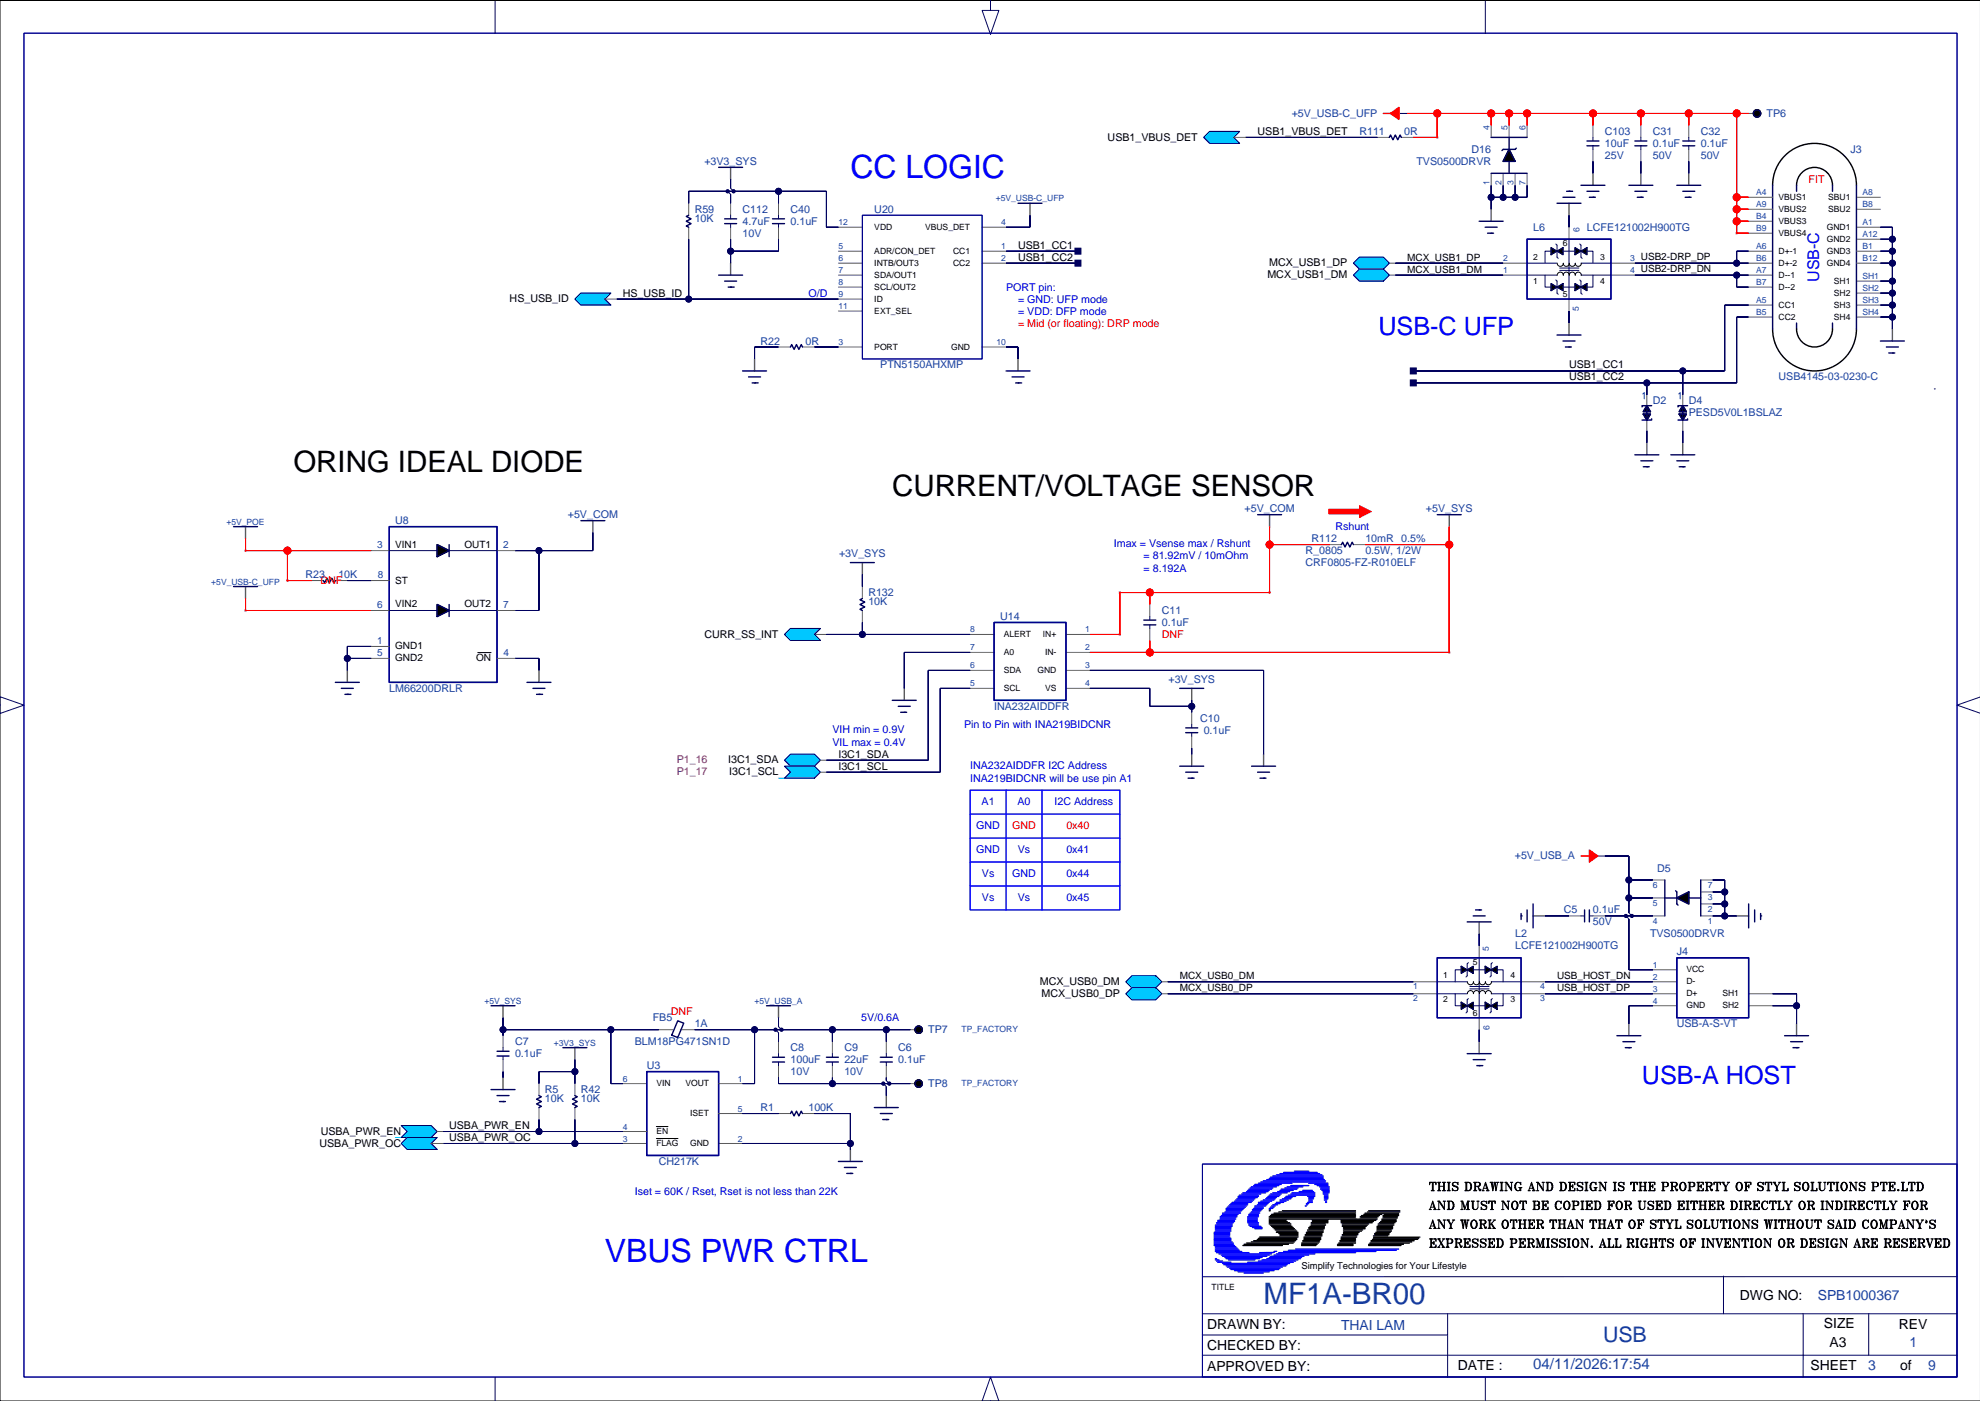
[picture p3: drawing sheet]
<svg xmlns="http://www.w3.org/2000/svg" width="420mm" height="297mm" viewBox="0 0 420 297" stroke-linecap="round" stroke-linejoin="round" font-family="sans-serif">
<defs><g id="words">
<g font-size="6.8" fill="#00f">
<text x="180.3" y="37.7">CC LOGIC</text>
<text x="128.2" y="267.5">VBUS PWR CTRL</text>
</g>
<g font-size="6.3">
<text x="62.2" y="100.1">ORING IDEAL DIODE</text>
<text x="189.2" y="105.1">CURRENT/VOLTAGE SENSOR</text>
</g>
<text font-size="6.3" fill="#1741a1" x="267.9" y="276.6">MF1A-BR00</text>
<g font-size="5.4" fill="#00f">
<text x="292.3" y="71.1">USB-C UFP</text>
<text x="348.1" y="229.8">USB-A HOST</text>
</g>
<text font-size="4.5" fill="#1741a1" x="339.9" y="284.6">USB</text>
<text font-size="3.4" fill="#00f" x="385.7" y="59.8" transform="rotate(-90 385.7 59.8)">USB-C</text>
<text font-size="3.2" fill="#1741a1" x="325.1" y="290.3">04/11/2026:17:54</text>
<g font-size="3">
<text x="368.9" y="275.7">DWG NO:</text>
<text x="255.9" y="281.7">DRAWN BY:</text>
<text x="386.7" y="281.6">SIZE</text>
<text x="402.6" y="281.8">REV</text>
<text x="255.9" y="286.2">CHECKED BY:</text>
<text x="387.9" y="285.5">A3</text>
<text x="255.9" y="290.7">APPROVED BY:</text>
<text x="309.1" y="290.4">DATE :</text>
<text x="383.9" y="290.5">SHEET</text>
<text x="402.9" y="290.5">of</text>
</g>
<g font-size="3" fill="#1741a1">
<text x="385.4" y="275.6">SPB1000367</text>
<text x="284.3" y="282">THAI LAM</text>
<text x="404.8" y="285.5">1</text>
<text x="396.1" y="290.4">3</text>
<text x="408.8" y="290.4">9</text>
</g>
<g font-size="2.5">
<text x="302.9" y="252">THIS DRAWING AND DESIGN IS THE PROPERTY OF STYL SOLUTIONS PTE.LTD</text>
<text x="302.9" y="256">AND MUST NOT BE COPIED FOR USED EITHER DIRECTLY OR INDIRECTLY FOR</text>
<text x="302.9" y="260">ANY WORK OTHER THAN THAT OF STYL SOLUTIONS WITHOUT SAID COMPANY'S</text>
<text x="302.9" y="264">EXPRESSED PERMISSION. ALL RIGHTS OF INVENTION OR DESIGN ARE RESERVED</text>
</g>
<g font-size="2.3">
<text x="234.8" y="29.8">USB1_VBUS_DET</text>
<text x="266.6" y="28.6">USB1_VBUS_DET</text>
<text x="215.9" y="52.7">USB1_CC1</text>
<text x="215.9" y="55.3">USB1_CC2</text>
<text x="268.7" y="59">MCX_USB1_DM</text>
<text x="269.1" y="56.5">MCX_USB1_DP</text>
<text x="108.1" y="64.1">HS_USB_ID</text>
<text x="132" y="62.9">HS_USB_ID</text>
<text x="332.7" y="78.1">USB1_CC1</text>
<text x="332.7" y="80.7">USB1_CC2</text>
<text x="149.4" y="135.3">CURR_SS_INT</text>
<text x="154.4" y="161.9">I3C1_SDA</text>
<text x="177.8" y="160.7">I3C1_SDA</text>
<text x="154.6" y="164.4">I3C1_SCL</text>
<text x="177.8" y="163.2">I3C1_SCL</text>
<text x="220.5" y="208.8">MCX_USB0_DM</text>
<text x="220.9" y="211.4">MCX_USB0_DP</text>
<text x="95.2" y="239.4">USBA_PWR_EN</text>
<text x="67.7" y="243.1">USBA_PWR_OC</text>
<text x="68" y="240.6">USBA_PWR_EN</text>
<text x="95.2" y="241.9">USBA_PWR_OC</text>
</g>
<g font-size="2.3" fill="#1741a1">
<text x="273.9" y="24.7">+5V_USB-C_UFP</text>
<text x="288.2" y="28.6">R111</text>
<text x="297.7" y="28.6">0R</text>
<text x="340.3" y="28.6">C103</text>
<text x="350.4" y="28.6">C31</text>
<text x="360.6" y="28.6">C32</text>
<text x="374.6" y="24.8">TP6</text>
<text x="149.3" y="35">+3V3_SYS</text>
<text x="300.3" y="35">TVS0500DRVR</text>
<text x="312" y="32.4">D16</text>
<text x="340.3" y="31.1">10uF</text>
<text x="340.3" y="33.7">25V</text>
<text x="350.4" y="33.7">50V</text>
<text x="350.4" y="31.1">0.1uF</text>
<text x="360.6" y="33.7">50V</text>
<text x="360.6" y="31.1">0.1uF</text>
<text x="392.3" y="32.4">J3</text>
<text x="147.3" y="45.1">R59</text>
<text x="147.3" y="47">10K</text>
<text x="157.4" y="47.7">4.7uF</text>
<text x="157.4" y="45.1">C112</text>
<text x="167.6" y="45.1">C40</text>
<text x="167.6" y="47.7">0.1uF</text>
<text x="185.4" y="45.1">U20</text>
<text x="157.4" y="50.2">10V</text>
<text x="325" y="48.9">L6</text>
<text x="336.5" y="48.9">LCFE121002H900TG</text>
<text x="161.3" y="73">R22</text>
<text x="170.8" y="73">0R</text>
<text x="186.6" y="78.1">PTN5150AHXMP</text>
<text x="377.1" y="80.7">USB4145-03-0230-C</text>
<text x="350.4" y="85.7">D2</text>
<text x="358.1" y="85.7">D4</text>
<text x="358.1" y="88.3">PESD5V0L1BSLAZ</text>
<text x="83.8" y="111.1">U8</text>
<text x="120.4" y="109.9">+5V_COM</text>
<text x="263.9" y="108.6">+5V_COM</text>
<text x="302.3" y="108.6">+5V_SYS</text>
<text x="177.9" y="118.1">+3V_SYS</text>
<text x="276.8" y="117.5">R_0805</text>
<text x="278.1" y="114.9">R112</text>
<text x="289.5" y="114.9">10mR 0.5%</text>
<text x="289.5" y="117.5">0.5W, 1/2W</text>
<text x="64.8" y="122.6">R23</text>
<text x="71.7" y="122.6">10K</text>
<text x="276.8" y="120">CRF0805-FZ-R010ELF</text>
<text x="184.1" y="128.3">10K</text>
<text x="184.1" y="126.4">R132</text>
<text x="212" y="131.5">U14</text>
<text x="246.3" y="130.2">C11</text>
<text x="246.3" y="132.7">0.1uF</text>
<text x="82.5" y="146.7">LM66200DRLR</text>
<text x="247.7" y="144.8">+3V_SYS</text>
<text x="210.8" y="150.5">INA232AIDDFR</text>
<text x="254.5" y="153">C10</text>
<text x="255.2" y="155.6">0.1uF</text>
<text x="321.2" y="182.2">+5V_USB_A</text>
<text x="351.4" y="184.8">D5</text>
<text x="331.6" y="193.7">C5</text>
<text x="337.7" y="193.7">0.1uF</text>
<text x="337.7" y="196.2">50V</text>
<text x="321.2" y="198.8">L2</text>
<text x="321.2" y="201.3">LCFE121002H900TG</text>
<text x="349.8" y="198.8">TVS0500DRVR</text>
<text x="355.5" y="202.6">J4</text>
<text x="109.2" y="221.6">C7</text>
<text x="134.6" y="221.6">BLM18PG471SN1D</text>
<text x="138.4" y="216.5">FB5</text>
<text x="147.3" y="217.8">1A</text>
<text x="196.8" y="219.1">TP7</text>
<text x="355.5" y="217.8">USB-A-S-VT</text>
<text x="109.2" y="224.1">0.1uF</text>
<text x="137.1" y="226.7">U3</text>
<text x="167.6" y="222.9">C8</text>
<text x="167.6" y="225.4">100uF</text>
<text x="167.6" y="228">10V</text>
<text x="179" y="222.9">C9</text>
<text x="179" y="225.4">22uF</text>
<text x="179" y="228">10V</text>
<text x="190.5" y="222.9">C6</text>
<text x="190.5" y="225.4">0.1uF</text>
<text x="115.5" y="231.8">R5</text>
<text x="115.5" y="233.7">10K</text>
<text x="123.2" y="231.8">R42</text>
<text x="123.2" y="233.7">10K</text>
<text x="196.8" y="230.5">TP8</text>
<text x="161.3" y="235.6">R1</text>
<text x="171.4" y="235.6">100K</text>
<text x="139.7" y="247">CH217K</text>
</g>
<g font-size="2.3" fill="#f00">
<text x="383.5" y="38.8">FIT</text>
<text x="215.9" y="69.2">= Mid (or floating): DRP mode</text>
<text x="67.9" y="123.8">DNF</text>
<text x="246.3" y="135.3">DNF</text>
<text x="214.6" y="175.8">GND</text>
<text x="226.1" y="175.8">0x40</text>
<text x="142.2" y="215.3">DNF</text>
</g>
<g font-size="2.3" fill="#00f">
<text x="171.4" y="62.9">O/D</text>
<text x="213.3" y="61.6">PORT pin:</text>
<text x="215.9" y="64.2">= GND: UFP mode</text>
<text x="215.9" y="66.7">= VDD: DFP mode</text>
<text x="283.1" y="112.4">Rshunt</text>
<text x="236.2" y="115.9">Imax = Vsense max / Rshunt</text>
<text x="242.5" y="118.6">= 81.92mV / 10mOhm</text>
<text x="242.5" y="121.3">= 8.192A</text>
<text x="176.5" y="155.4">VIH min = 0.9V</text>
<text x="204.4" y="154.3">Pin to Pin with INA219BIDCNR</text>
<text x="176.5" y="158.1">VIL max = 0.4V</text>
<text x="205.7" y="163.1">INA232AIDDFR I2C Address</text>
<text x="205.7" y="165.7">INA219BIDCNR will be use pin A1</text>
<text x="208.1" y="170.7">A1</text>
<text x="215.7" y="170.7">A0</text>
<text x="223.6" y="170.7">I2C Address</text>
<text x="207" y="175.8">GND</text>
<text x="207" y="180.9">GND</text>
<text x="208.2" y="186">Vs</text>
<text x="214.6" y="186">GND</text>
<text x="215.8" y="180.9">Vs</text>
<text x="226.1" y="180.9">0x41</text>
<text x="226.1" y="186">0x44</text>
<text x="208.2" y="191.1">Vs</text>
<text x="215.8" y="191.1">Vs</text>
<text x="226.1" y="191.1">0x45</text>
<text x="182.6" y="216.5">5V/0.6A</text>
<text x="134.6" y="253.3">Iset = 60K / Rset, Rset is not less than 22K</text>
</g>
<g font-size="2.3" fill="#800080">
<text x="143.5" y="161.9">P1_16</text>
<text x="143.5" y="164.4">P1_17</text>
</g>
<g font-size="2.1">
<text x="298.4" y="57.8">MCX_USB1_DM</text>
<text x="298.4" y="55.3">MCX_USB1_DP</text>
<text x="347.9" y="55.2">USB2-DRP_DP</text>
<text x="347.9" y="57.7">USB2-DRP_DN</text>
<text x="83.8" y="116.1">VIN1</text>
<text x="98.5" y="116.1">OUT1</text>
<text x="83.8" y="123.7">ST</text>
<text x="83.8" y="128.8">VIN2</text>
<text x="98.5" y="128.8">OUT2</text>
<text x="83.8" y="137.7">GND1</text>
<text x="83.8" y="140.2">GND2</text>
<text x="101" y="140.2">ON</text>
<text x="250.1" y="207.5">MCX_USB0_DM</text>
<text x="330.1" y="207.5">USB_HOST_DN</text>
<text x="250.1" y="210.1">MCX_USB0_DP</text>
<text x="330.1" y="210.1">USB_HOST_DP</text>
</g>
<g font-size="2.1" fill="#1741a1">
<text x="80" y="116.3">3</text>
<text x="106.7" y="116.3">2</text>
<text x="80.1" y="122.6">8</text>
<text x="80" y="129">6</text>
<text x="106.7" y="129">7</text>
<text x="80" y="136.6">1</text>
<text x="80" y="139.1">5</text>
<text x="106.8" y="139.1">4</text>
</g>
<text font-size="2" x="275.9" y="269.1">Simplify Technologies for Your Lifestyle</text>
<g font-size="1.8" fill="#1741a1">
<text x="315.8" y="27.6" transform="rotate(-90 315.8 27.6)">4</text>
<text x="319.7" y="27.6" transform="rotate(-90 319.7 27.6)">5</text>
<text x="323.5" y="27.6" transform="rotate(-90 323.5 27.6)">6</text>
<text x="315.8" y="39.3" transform="rotate(-90 315.8 39.3)">1</text>
<text x="318.4" y="39.3" transform="rotate(-90 318.4 39.3)">2</text>
<text x="320.9" y="39.3" transform="rotate(-90 320.9 39.3)">3</text>
<text x="323.5" y="39.3" transform="rotate(-90 323.5 39.3)">7</text>
<text x="372.4" y="41.4">A4</text>
<text x="394.9" y="41.4">A8</text>
<text x="177.8" y="47.8">12</text>
<text x="211.1" y="42.7">+5V_USB-C_UFP</text>
<text x="212.3" y="47.8">4</text>
<text x="372.4" y="44">A9</text>
<text x="372.4" y="46.5">B4</text>
<text x="394.9" y="44">B8</text>
<text x="394.9" y="47.8">A1</text>
<text x="177.8" y="52.8">5</text>
<text x="212.3" y="52.8">1</text>
<text x="334.9" y="49.2" transform="rotate(-90 334.9 49.2)">6</text>
<text x="372.4" y="49">B9</text>
<text x="372.4" y="52.8">A6</text>
<text x="394.9" y="52.8">B1</text>
<text x="394.9" y="50.3">A12</text>
<text x="177.8" y="57.9">7</text>
<text x="177.8" y="55.4">6</text>
<text x="212.3" y="55.4">2</text>
<text x="318.7" y="57.9">1</text>
<text x="318.7" y="55.4">2</text>
<text x="345.6" y="55.4">3</text>
<text x="345.6" y="57.9">4</text>
<text x="372.4" y="55.4">B6</text>
<text x="372.4" y="57.9">A7</text>
<text x="394.9" y="55.4">B12</text>
<text x="394.9" y="59.2">SH1</text>
<text x="177.8" y="63">9</text>
<text x="177.8" y="65.5">11</text>
<text x="177.8" y="60.5">8</text>
<text x="334.7" y="66" transform="rotate(-90 334.7 66)">5</text>
<text x="372.4" y="60.5">B7</text>
<text x="372.4" y="64.3">A5</text>
<text x="394.9" y="64.3">SH3</text>
<text x="394.9" y="61.7">SH2</text>
<text x="372.4" y="66.8">B5</text>
<text x="394.9" y="66.8">SH4</text>
<text x="177.8" y="73.2">3</text>
<text x="211.3" y="73.2">10</text>
<text x="347.9" y="84.2">1</text>
<text x="355.6" y="84.2">1</text>
<text x="48" y="111.2">+5V_POE</text>
<text x="44.8" y="123.9">+5V_USB-C_UFP</text>
<text x="205.7" y="134.1">8</text>
<text x="205.7" y="137.9">7</text>
<text x="230.1" y="137.9">2</text>
<text x="230.1" y="134.1">1</text>
<text x="205.7" y="141.7">6</text>
<text x="230.1" y="141.7">3</text>
<text x="205.7" y="145.5">5</text>
<text x="230.1" y="145.5">4</text>
<text x="350.4" y="188.2">6</text>
<text x="362.1" y="188.2">7</text>
<text x="362.1" y="190.7">3</text>
<text x="350.4" y="192">5</text>
<text x="350.4" y="195.8">4</text>
<text x="362.1" y="193.3">2</text>
<text x="362.1" y="195.8">1</text>
<text x="315.7" y="201.5" transform="rotate(-90 315.7 201.5)">5</text>
<text x="299.7" y="209.8">1</text>
<text x="326.6" y="209.8">4</text>
<text x="350.4" y="207.7">2</text>
<text x="350.4" y="205.2">1</text>
<text x="102.7" y="212.8">+5V_SYS</text>
<text x="160" y="212.8">+5V_USB_A</text>
<text x="299.7" y="212.3">2</text>
<text x="326.6" y="212.3">3</text>
<text x="350.4" y="212.8">4</text>
<text x="350.4" y="210.3">3</text>
<text x="117.4" y="221.7">+3V3_SYS</text>
<text x="203.9" y="218.9">TP_FACTORY</text>
<text x="315.8" y="218.3" transform="rotate(-90 315.8 218.3)">6</text>
<text x="132" y="229.3">6</text>
<text x="156.4" y="229.3">1</text>
<text x="203.9" y="230.3">TP_FACTORY</text>
<text x="132" y="239.5">4</text>
<text x="156.4" y="235.7">5</text>
<text x="132" y="242">3</text>
<text x="156.4" y="242">2</text>
</g>
<g font-size="1.8">
<text x="377.1" y="47.4">VBUS3</text>
<text x="377.1" y="44.9">VBUS2</text>
<text x="377.1" y="42.4">VBUS1</text>
<text x="387.6" y="42.4">SBU1</text>
<text x="387.6" y="44.9">SBU2</text>
<text x="185.4" y="48.7">VDD</text>
<text x="185.4" y="53.8">ADR/CON_DET</text>
<text x="196.1" y="48.7">VBUS_DET</text>
<text x="202.1" y="53.8">CC1</text>
<text x="331.3" y="52.2">6</text>
<text x="377.1" y="53.8">D+-1</text>
<text x="377.1" y="50">VBUS4</text>
<text x="387.3" y="48.7">GND1</text>
<text x="387.3" y="51.3">GND2</text>
<text x="387.3" y="53.8">GND3</text>
<text x="185.4" y="56.3">INTB/OUT3</text>
<text x="185.4" y="58.9">SDA/OUT1</text>
<text x="202.1" y="56.3">CC2</text>
<text x="325" y="55.1">2</text>
<text x="339.3" y="55.1">3</text>
<text x="377.1" y="58.9">D--1</text>
<text x="377.1" y="56.3">D+-2</text>
<text x="387.3" y="56.3">GND4</text>
<text x="185.4" y="61.4">SCL/OUT2</text>
<text x="185.4" y="64">ID</text>
<text x="325" y="60.1">1</text>
<text x="331.3" y="63">5</text>
<text x="339.3" y="60.1">4</text>
<text x="377.1" y="65.2">CC1</text>
<text x="377.1" y="61.4">D--2</text>
<text x="388.8" y="60.1">SH1</text>
<text x="388.8" y="62.7">SH2</text>
<text x="388.8" y="65.2">SH3</text>
<text x="185.4" y="66.5">EXT_SEL</text>
<text x="377.1" y="67.8">CC2</text>
<text x="388.8" y="67.8">SH4</text>
<text x="185.4" y="74.1">PORT</text>
<text x="201.7" y="74.1">GND</text>
<text x="212.8" y="135.1">ALERT</text>
<text x="221.1" y="135.1">IN+</text>
<text x="212.8" y="138.9">A0</text>
<text x="212.8" y="142.7">SDA</text>
<text x="220" y="142.7">GND</text>
<text x="221.6" y="138.9">IN-</text>
<text x="212.8" y="146.5">SCL</text>
<text x="221.6" y="146.5">VS</text>
<text x="306" y="207.4">1</text>
<text x="312.3" y="204.6">5</text>
<text x="320.2" y="207.4">4</text>
<text x="357.6" y="206.2">VCC</text>
<text x="357.6" y="208.7">D-</text>
<text x="306" y="212.5">2</text>
<text x="312.3" y="215.3">6</text>
<text x="320.2" y="212.5">3</text>
<text x="357.6" y="211.2">D+</text>
<text x="357.6" y="213.8">GND</text>
<text x="365.2" y="211.2">SH1</text>
<text x="365.2" y="213.8">SH2</text>
<text x="139.2" y="230.3">VIN</text>
<text x="145.3" y="230.3">VOUT</text>
<text x="146.3" y="236.6">ISET</text>
<text x="139.2" y="243">FLAG</text>
<text x="139.2" y="240.4">EN</text>
<text x="146.3" y="243">GND</text>
<text x="256.9" y="273.5">TITLE</text>
</g>
</g></defs>
<g fill="none" stroke="#000" stroke-width=".21">
<path d="M419.9 .1h-419.9v296.9h419.9M330.2 55.8a.66 .66 0 0 0 .6 .7 .66 .66 0 0 0 .7-.7M330.2 58.4a.66 .66 0 0 1 .6-.7 .66 .66 0 0 1 .7 .7M331.4 55.8a.66 .66 0 0 0 .7 .7 .66 .66 0 0 0 .6-.7M331.4 58.4a.66 .66 0 0 1 .7-.7 .66 .66 0 0 1 .6 .7M332.7 55.8a.66 .66 0 0 0 .7 .7 .66 .66 0 0 0 .6-.7M332.7 58.4a.66 .66 0 0 1 .7-.7 .66 .66 0 0 1 .6 .7M334 55.8a.66 .66 0 0 0 .6 .7 .66 .66 0 0 0 .7-.7M334 58.4a.66 .66 0 0 1 .6-.7 .66 .66 0 0 1 .7 .7M101.3 138.4h2.8M311.1 210.7a.66 .66 0 0 1 .7-.7 .66 .66 0 0 1 .6 .7M311.1 208.1a.66 .66 0 0 0 .7 .7 .66 .66 0 0 0 .6-.7"/>
<path d="M312.4 210.7a.66 .66 0 0 1 .6-.7 .66 .66 0 0 1 .7 .7M312.4 208.1a.66 .66 0 0 0 .6 .7 .66 .66 0 0 0 .7-.7M313.7 210.7a.66 .66 0 0 1 .6-.7 .66 .66 0 0 1 .7 .7M313.7 208.1a.66 .66 0 0 0 .6 .7 .66 .66 0 0 0 .7-.7M314.9 210.7a.66 .66 0 0 1 .7-.7 .66 .66 0 0 1 .6 .7M314.9 208.1a.66 .66 0 0 0 .7 .7 .66 .66 0 0 0 .6-.7M139.2 238.8h2.4M139.2 241.4h4.5M290.9 262.8h9.7M291.1 262.6h9.7M291.2 262.3h9.9M291.2 262.5h9.7"/>
<path d="M291.2 262.3h9.7"/>
</g>
<g fill="none" stroke="#606060" stroke-width=".3">
<path d="M154.9 35.5v2.5M337.7 36.7v2.6M347.9 36.7v2.6M358.1 36.7v2.6M154.9 55.8v2.5M218.4 43.1v2.5M316.2 44.4v2.5M332.7 43.1v2.5M160 76.1v2.5M215.9 76.1v2.5M332.7 68.5v2.5M401.2 69.8v2.5"/>
<path d="M349.2 93.9v2.5M356.8 93.9v2.5M52.1 111.7v2.5M125.7 110.4v2.5M182.8 119.3v2.5M269.2 109.1v2.6M307.3 109.1v2.6M52.1 124.4v2.5M73.6 142.1v2.6M114.3 142.1v2.6M191.7 145.9v2.6M252.7 145.9v2.6"/>
<path d="M252.7 159.9v2.5M267.9 159.9v2.5M313.6 195.5v2.5M325 194.2h2.6M368.2 194.2h2.6M106.7 213.2v2.6M165.1 213.2v2.6M345.4 217v2.6M380.9 217v2.6M106.7 228.5v2.5M121.9 222.1v2.6M187.9 232.3v2.5"/>
<path d="M313.6 220.9v2.5M180.3 243.7v2.6"/>
</g>
<g fill="none" stroke="#00005e" stroke-width=".3">
<path d="M152.4 35.5h5M294.6 29.1l.2-.5 .5 1 .5-1 .6 1 .5-1 .2 .5M316.2 36.7h7.6M316.2 29.1h7.6M320 31.7l1.2 2.5h-2.5zM320 29.1v2.6M320 34.2v2.5M321.5 31.4l-.3 .3h-2.5l-.3 .2M335.2 39.3h5.1M336.5 29.9h2.5M336.5 30.9h2.5M345.4 39.3h5"/>
<path d="M346.6 29.9h2.6M346.6 30.9h2.6M355.5 39.3h5.1M356.8 29.9h2.5M356.8 30.9h2.5M375.8 39.3v30.5M380.9 39.3v1.3M388.5 39.3v1.3M393.6 39.3v30.5M146 45.6l-.5 .3 1 .5-1 .5 1 .5-1 .5 .5 .3M152.4 58.3h5M153.6 59.6h2.6"/>
<path d="M153.6 46.4h2.6M153.6 47.4h2.6M163.8 46.4h2.5M163.8 47.4h2.5M215.9 43.1h5M313.6 46.9h5.1M314.9 48.2h2.5M315.4 49.4h1.3M316.2 49.4h.1M330.1 43.1h5.1M331.4 41.8h2.5M332.2 40.6h1.2"/>
<path d="M332.7 40.6h.1M336.5 40.6h2.5M337 41.8h1.3M337.7 41.8h.1M346.6 40.6h2.6M347.1 41.8h1.3M347.9 41.8h.1M356.8 40.6h2.5M357.3 41.8h1.3M358.1 41.8h.1M154.4 60.9h1.3M154.9 60.9h.1"/>
<path d="M157.4 78.6h5.1M158.7 79.9h2.6M167.6 73.6l.3-.5 .5 1 .5-1 .5 1 .5-1 .2 .5M213.3 78.6h5.1M214.6 79.9h2.5M330.1 71h5.1M331.4 72.3h2.5M331.9 73.6h1.3M332.7 73.6h.1M380.9 68.5v1.3M388.5 68.5v1.3M398.7 72.3h5.1"/>
<path d="M400 73.6h2.5M400.5 74.8h1.2M401.2 74.8h.1M159.5 81.2h1.2M160 81.2h.1M215.3 81.2h1.3M215.9 81.2h.1M346.6 96.4h5.1M347.9 97.7h2.5M348.4 87.8h1.5l-.7 1.3zM348.4 99h1.3M349.2 86l.7 1.3h-1.5z"/>
<path d="M349.2 99h.1M349.2 86v3.1M350.2 86h-2v.3M350.2 88.8v.3h-2M354.2 96.4h5.1M355.5 97.7h2.6M356 87.8h1.6l-.8 1.3zM356 99h1.3M356.8 86l.8 1.3h-1.6zM356.8 99h.1M356.8 86v3.1M357.8 86h-2v.3"/>
<path d="M357.8 88.8v.3h-2M49.5 111.7h5.1M92.7 115.5l2.5 1.2-2.5 1.3zM95.2 115.5v2.5M123.2 110.4h5M180.3 119.3h5.1M266.6 109.1h5.1M284.4 115.5l.3-.5 .5 1 .5-1 .5 1 .5-1 .3 .5M304.7 109.1h5.1M49.5 124.4h5.1M68.6 123.1l.2 .5 .5-1 .5 1 .5-1 .5 1 .3-.5M92.7 128.2l2.5 1.2-2.5 1.3z"/>
<path d="M95.2 128.2v2.5M182.8 126.9l-.5 .3 1 .5-1 .5 1 .5-1 .5 .5 .2M242.5 131.5h2.6M242.5 132.5h2.6M71.1 144.7h5.1M72.4 145.9h2.5M73.1 147.2h1.3M73.6 147.2h.1M111.7 144.7h5.1M113 145.9h2.5M113.8 147.2h1.2M114.3 147.2h.1"/>
<path d="M189.2 148.5h5.1M190.5 149.8h2.5M191 151h1.2M191.7 151h.1M250.1 145.9h5.1M251.4 154.3h2.5M251.4 155.3h2.5M250.1 162.4h5.1M251.4 163.7h2.5M251.9 165h1.3M252.7 165h.1M265.4 162.4h5"/>
<path d="M266.6 163.7h2.6M267.1 165h1.3M267.9 165h.1M311.1 195.5h5.1M312.3 194.2h2.6M312.9 192.9h1.2M313.6 192.9h.1M322.5 194.2h.1M322.5 193.7v1.3M323.8 192.9v2.6M325 191.7v5M336 192.9v2.6"/>
<path d="M337 192.9v2.6M353 190.4h2.5M353 186.6v7.6M355.3 188.9l.2 .2v2.6l.3 .2M355.5 190.4l2.6-1.3v2.6zM358.1 190.4h2.5M360.6 186.6v7.6M370.8 191.7v5M372 192.9v2.6M373.3 194.2h.1M373.3 193.7v1.3M104.1 213.2h5.1"/>
<path d="M143.7 216.4l1.3 .5-1.3 3.1-1.3-.5zM162.5 213.2h5.1M342.8 219.6h5.1M378.4 219.6h5.1M104.1 231h5.1M105.4 232.3h2.5M105.4 222.9h2.5M105.4 223.9h2.5M105.9 233.6h1.3M106.7 233.6h.1M114.3 232.3l.5 .2-1 .5 1 .6-1 .5 1 .5-.5 .2M119.4 222.1h5"/>
<path d="M121.9 232.3l.5 .2-1 .5 1 .6-1 .5 1 .5-.5 .2M163.8 224.2h2.5M163.8 225.2h2.5M167.6 236.1l.3-.5 .5 1 .5-1 .5 1 .5-1 .2 .5M175.2 224.2h2.6M175.2 225.2h2.6M185.4 234.8h5.1M186.6 236.1h2.6M186.6 224.2h2.6M186.6 225.2h2.6M187.2 237.4h1.2M187.9 237.4h.1"/>
<path d="M311.1 223.4h5.1M312.3 224.7h2.6M313.1 225.9h1.3M313.6 225.9h.1M344.1 220.9h2.5M344.6 222.1h1.3M345.4 222.1h.1M379.6 220.9h2.6M380.2 222.1h1.2M380.9 222.1h.1M177.8 246.3h5M179 247.5h2.6"/>
<path d="M179.5 248.8h1.3M180.3 248.8h.1"/>
<circle cx="372.5" cy="24.1" r=".76"/>
<circle cx="194.8" cy="218.3" r=".76"/>
<circle cx="194.8" cy="229.7" r=".76"/>
</g>
<g fill="none" stroke="#606060" stroke-width=".21">
<path d="M261.6 29.1h2.5M292 29.1h2.6M297.1 29.1h2.6M298.4 24.1h.1M316.2 26.6v2.5M316.2 36.7v2.6M318.7 36.7v2.6M320 26.6v2.5M321.2 36.7v2.6M323.8 26.6v2.5M323.8 36.7v2.6M337.7 26.6v2.5"/>
<path d="M337.7 31.7v2.5M347.9 26.6v2.5M347.9 31.7v2.5M358.1 26.6v2.5M358.1 31.7v2.5M370.8 24.1h1.2M146 43.1v2.5M146 48.2v2.5M154.9 43.1v2.5M154.9 48.2v2.5M165.1 43.1v2.5M165.1 48.2v2.5"/>
<path d="M177.8 48.2h5M177.8 53.3h5M177.8 55.8h5M177.8 58.3h5M208.2 48.2h5.1M208.2 53.3h5.1M208.2 55.8h5.1M294.6 55.8h1.2M294.6 58.3h1.2M318.7 55.8h5.1M318.7 58.3h5.1M332.7 48.2v2.5"/>
<path d="M341.6 55.8h5M341.6 58.3h5M370.8 53.3h5M370.8 55.8h5M370.8 58.3h5M370.8 46.9h5M370.8 41.8h5M370.8 49.4h5M370.8 44.4h5M393.6 48.2h5.1M393.6 53.3h5.1M393.6 55.8h5.1"/>
<path d="M393.6 41.8h5.1M393.6 59.6h5.1M393.6 50.7h5.1M393.6 44.4h5.1M128.2 63.4h2.6M165.1 73.6h2.5M170.1 73.6h2.6M177.8 60.9h5M177.8 63.4h5M177.8 66h5M177.8 73.6h5M208.2 73.6h5.1"/>
<path d="M332.7 63.4v2.6M370.8 60.9h5M370.8 64.7h5M370.8 67.2h5M393.6 64.7h5.1M393.6 62.1h5.1M393.6 67.2h5.1M349.2 83.7v2.3M349.2 89.1v2.2M356.8 83.7v2.3M356.8 89.1v2.2M78.7 116.7h3.8"/>
<path d="M105.4 116.7h3.8M281.9 115.5h2.5M287 115.5h2.5M66 123.1h2.6M71.1 123.1h2.5M78.7 123.1h3.8M78.7 129.4h3.8M78.7 139.6h3.8M78.7 137.1h3.8M105.4 129.4h3.8M105.4 139.6h3.8M172.7 134.5h2.5"/>
<path d="M182.8 124.4v2.5M182.8 129.4v2.6M205.7 134.5h5.1M205.7 138.3h5.1M226 134.5h5.1M226 138.3h5.1M243.8 128.2v2.5M243.8 133.2v2.6M205.7 142.1h5.1M205.7 145.9h5.1M226 142.1h5.1M226 145.9h5.1"/>
<path d="M252.7 151v2.6M252.7 156.1v2.5M174 161.2h1.2M174 163.7h1.2M332.7 194.2h2.5M337.7 194.2h2.6M340.3 181.5h.1M350.4 194.2h2.6M350.4 190.4h2.6M350.4 186.6h2.6M360.6 194.2h2.5M360.6 186.6h2.5"/>
<path d="M360.6 191.7h2.5M360.6 189.1h2.5M106.7 219.6v2.5M139.7 218.3h3M144.2 218.3h3.1M193 218.3h1.3M246.3 208.2h1.3M246.3 210.7h1.3M299.7 208.2h5M299.7 210.7h5M313.6 200.5v2.6M313.6 215.8v2.5"/>
<path d="M322.5 208.2h5.1M322.5 210.7h5.1M350.4 205.6h5.1M350.4 208.2h5.1M350.4 210.7h5.1M350.4 213.2h5.1M370.8 210.7h5M370.8 213.2h5M92.7 239.9h1.3M106.7 224.7v2.5M114.3 229.7v2.6M114.3 234.8v2.6"/>
<path d="M121.9 229.7v2.6M121.9 234.8v2.6M132.1 229.7h5M132.1 239.9h5M152.4 236.1h5M152.4 229.7h5M165.1 220.9v2.5M165.1 225.9v2.6M165.1 236.1h2.5M170.1 236.1h2.6M176.5 220.9v2.5M176.5 225.9v2.6"/>
<path d="M187.9 220.9v2.5M187.9 225.9v2.6M193 229.7h1.3M91.4 242.4h2.6M132.1 242.4h5M152.4 242.4h5"/>
</g>
<g fill="none" stroke="#00005e" stroke-width=".21">
<path d="M210 0v2.2h1.8l-1.8 5.1-1.8-5.1h1.8M105 .2v6.9M314.9 .2v6.9M154.9 38v1.9l.6 .7M255.2 29.1l1.3-1.2h6.3l-1.2 1.2 1.2 1.3h-6.3zM264.1 29.1h27.9M296.6 24.1h1.8M316.2 39.3v5.1M318.7 39.3v2.5M321.2 39.3v2.5M323.8 39.3v2.5h-7.6M337.7 29.1v.8"/>
<path d="M337.7 30.9v.8M337.7 34.2v2.5M347.9 29.1v.8M347.9 30.9v.8M347.9 34.2v2.5M358.1 29.1v.8M358.1 30.9v.8M358.1 34.2v2.5M146 43.1v-2.5h29.2v7.6h2.6M146 50.7v12.7M154.3 40.6l.6 .6v1.9M154.9 45.6v.8"/>
<path d="M154.9 47.4v.8M154.9 50.7v5.1M165.1 40.6v2.5M165.1 45.6v.8M165.1 47.4v.8M165.1 50.7v2.6h-10.2M213.3 53.3h15.2M213.3 55.8h15.2M218.4 45.6v2.6h-5.1M287 55.8l1.2-1.3h5.1l1.3 1.3-1.3 1.3h-5.1zM288.2 57.1h5.1l1.3 1.2-1.3 1.3h-5.1l-1.2-1.3zM295.8 55.8h22.9"/>
<path d="M295.8 58.3h22.9M323.8 55.8h6.3M323.8 58.3h6.3M327.6 58.3v2.6h1.3M328.9 52.5l1.2 .8-1.2 .7zM328.9 53.3h-1.3v2.5M329.9 51.7l.2 .3v2.5l.3 .3M329.9 59.3l.2 .3v2.5l.3 .3M330.1 53.3l1.3-.8v1.5zM330.7 56.8h4.1M330.7 57.3h4.1M331.4 53.3h2.5"/>
<path d="M332.7 50.7v12.7M332.7 45.6v2.6M333.9 52.5l1.3 .8-1.3 .7zM334.9 59.3l.3 .3v2.5l.3 .3M334.9 51.7l.3 .3v2.5l.3 .3M335.2 53.3l1.3-.8v1.5zM335.2 55.8h6.4M335.2 58.3h6.4M336.5 53.3h1.2v2.5M337.7 58.3v2.6h-1.2M346.6 55.8h24.2M346.6 58.3h24.2"/>
<path d="M368.2 58.3v2.6h2.6M370.8 53.3h-2.6v2.5M398.7 48.2h2.5v21.6M398.7 53.3h2.5M398.7 55.8h2.5M398.7 50.7h2.5M398.7 59.6h2.5M121.9 63.4l1.3-1.3h6.3l-1.3 1.3 1.3 1.3h-6.3zM130.8 63.4h47M165.1 73.6h-5.1v2.5M172.7 73.6h5.1M213.3 73.6h2.6v2.5"/>
<path d="M328.9 60.1l1.2 .8-1.2 .7zM330.1 60.9l1.3-.8v1.5zM331.4 60.9h2.5M332.7 66v2.5M333.9 60.1l1.3 .8-1.3 .7zM335.2 60.9l1.3-.8v1.5zM356.8 78.6v5.1M370.8 67.2h-2.6v14h-68.5M370.8 64.7h-5.1v13.9h-66M398.7 67.2h2.5M398.7 64.7h2.5M398.7 62.1h2.5"/>
<path d="M349.2 81.2v2.5M349.2 91.3v2.6M356.8 91.3v2.6M410.1 82.5h.1M82.5 116.7h10.2M95.2 116.7h10.2M114.3 116.7v12.7h-5.1M125.7 112.9v3.8h-16.5M73.6 123.1h5.1M73.6 139.6h5.1M78.7 137.1h-5.1v5M82.5 129.4h10.2"/>
<path d="M95.2 129.4h10.2M109.2 139.6h5.1v2.5M166.3 134.5l1.3-1.3h6.4l-1.3 1.3 1.3 1.3h-6.4zM175.2 134.5h30.5M182.8 121.8v2.6M182.8 132v2.5M205.7 138.3h-14v7.6M243.8 130.7v.8M243.8 132.5v.7M-.1 149.5l.1-1.8 5.1 1.8-5.1 1.8v-1.8M205.7 142.1h-8.9v19.1h-21.6M205.7 145.9h-6.4v17.8h-24.1"/>
<path d="M231.1 145.9h12.7v3.9h8.9M231.1 142.1h36.8v17.8M252.7 148.5v2.5M252.7 153.6v.7M252.7 155.3v.8M252.7 158.6v1.3M419.9 147.8l-5 1.7 5 1.7M166.3 161.2l1.3-1.3h5.1l1.3 1.3-1.3 1.2h-5.1zM166.3 162.4h6.4l1.3 1.3-1.3 1.3h-6.4l1.3-1.3zM313.6 198v2.5M327.6 194.2h5.1M335.2 194.2h.8"/>
<path d="M337 194.2h.7M338.5 181.5h6.9v12.1l.6 .6M340.3 194.2h10.1M344.7 194.2l.7 .6v10.8h5M345.4 186.6h5M345.4 190.4h5M363.1 186.6h2.6v7.6M363.1 191.7h2.6M363.1 194.2h5.1M363.1 189.1h2.6M106.7 215.8v3.8M106.7 218.3h33"/>
<path d="M129.5 218.3v11.4h2.6M147.3 218.3h45.7M160 218.3v11.4h-2.6M164.4 218.3l.7 .7v1.9M165.1 215.8v1.9l.6 .6M176.5 218.3v2.6M187.9 218.3v2.6M238.7 210.7l1.3-1.3h5.1l1.2 1.3-1.2 1.3h-5.1zM240 206.9h5.1l1.2 1.3-1.2 1.2h-5.1l-1.3-1.2zM247.6 210.7h52.1M247.6 208.2h52.1M304.7 210.7h6.4"/>
<path d="M304.7 208.2h6.4M308.5 210.7v2.5h1.3M309.8 212.5l1.3 .7-1.3 .8zM309.8 204.9l1.3 .7-1.3 .8zM309.8 205.6h-1.3v2.6M311.1 213.2l1.2-.7v1.5zM311.1 205.6l1.2-.7v1.5zM311.3 204.1l-.2 .3v2.5l-.3 .2M311.3 211.7l-.2 .3v2.5l-.3 .3M311.6 209.7h4.1M311.6 209.2h4.1M312.3 205.6h2.6"/>
<path d="M312.3 213.2h2.6M313.6 203.1v12.7M313.6 218.3v2.6M314.9 212.5l1.3 .7-1.3 .8zM314.9 204.9l1.3 .7-1.3 .8zM316.2 213.2l1.2-.7v1.5zM316.2 205.6l1.2-.7v1.5zM316.2 210.7h6.3M316.2 208.2h6.3M316.4 204.1l-.2 .3v2.5l-.3 .2M316.4 211.7l-.2 .3v2.5l-.3 .3M317.4 205.6h1.3v2.6"/>
<path d="M318.7 210.7v2.5h-1.3M327.6 210.7h22.8M327.6 208.2h22.8M350.4 213.2h-5v3.8M375.8 213.2h5.1M375.8 210.7h5.1v6.3M85.1 238.6h6.3l1.3 1.3-1.3 1.3h-6.3l1.2-1.3zM94 239.9h38.1M106.7 222.1v.8M106.7 223.9v.8M106.7 227.2v1.3M114.3 237.4v2.5"/>
<path d="M121.9 227.2h-7.6v2.5M121.9 224.7v5M121.9 237.4v5M157.4 236.1h7.7M165.1 223.4v.8M165.1 225.2v.7M165.1 228.5v1.2h27.9M172.7 236.1h7.6v7.6M176.5 223.4v.8M176.5 225.2v.7M176.5 228.5v1.2M187.3 229.7l.6 .7v1.9"/>
<path d="M187.9 223.4v.8M187.9 225.2v.7M187.9 228.5v.6l.7 .6M85.1 242.4l1.2-1.2h6.4l-1.3 1.2 1.3 1.3h-6.4zM94 242.4h38.1M157.4 242.4h22.9M254.9 278.5h160M306.9 278.5v13.5M365.4 270.5v8M382.3 278.5v13.5M396.2 278.5v8.8M414.9 270.7h-159.9"/>
<path d="M105 292v5.1M210 297h1.8l-1.8-5-1.8 5 1.8 .1M254.9 287.3h160M254.9 283h52M314.9 292v5.1"/>
<circle cx="154.3" cy="40.6" r=".32"/>
<circle cx="154.9" cy="53.3" r=".63"/>
<circle cx="155.5" cy="40.6" r=".32"/>
<circle cx="165.1" cy="40.6" r=".63"/>
<circle cx="316.2" cy="41.8" r=".63"/>
<circle cx="318.7" cy="41.8" r=".63"/>
<circle cx="321.2" cy="41.8" r=".63"/>
<circle cx="368.2" cy="55.8" r=".63"/>
<circle cx="368.2" cy="58.3" r=".63"/>
<circle cx="401.2" cy="55.8" r=".63"/>
<circle cx="401.2" cy="59.6" r=".63"/>
<circle cx="401.2" cy="53.3" r=".63"/>
<circle cx="401.2" cy="50.7" r=".63"/>
<circle cx="146" cy="63.4" r=".63"/>
<circle cx="356.8" cy="78.6" r=".63"/>
<circle cx="401.2" cy="64.7" r=".63"/>
<circle cx="401.2" cy="62.1" r=".63"/>
<circle cx="401.2" cy="67.2" r=".63"/>
<circle cx="349.2" cy="81.2" r=".63"/>
<circle cx="114.3" cy="116.7" r=".63"/>
<circle cx="73.6" cy="139.6" r=".63"/>
<circle cx="182.8" cy="134.5" r=".63"/>
<circle cx="252.7" cy="149.8" r=".63"/>
<circle cx="344.7" cy="194.2" r=".32"/>
<circle cx="345.4" cy="186.6" r=".63"/>
<circle cx="345.4" cy="190.4" r=".63"/>
<circle cx="346" cy="194.2" r=".32"/>
<circle cx="365.7" cy="189.1" r=".63"/>
<circle cx="365.7" cy="194.2" r=".63"/>
<circle cx="365.7" cy="191.7" r=".63"/>
<circle cx="106.7" cy="218.3" r=".63"/>
<circle cx="129.5" cy="218.3" r=".63"/>
<circle cx="160" cy="218.3" r=".63"/>
<circle cx="164.4" cy="218.3" r=".32"/>
<circle cx="165.7" cy="218.3" r=".32"/>
<circle cx="176.5" cy="218.3" r=".63"/>
<circle cx="187.9" cy="218.3" r=".63"/>
<circle cx="380.9" cy="213.2" r=".63"/>
<circle cx="114.3" cy="239.9" r=".63"/>
<circle cx="121.9" cy="227.2" r=".63"/>
<circle cx="176.5" cy="229.7" r=".63"/>
<circle cx="187.3" cy="229.7" r=".32"/>
<circle cx="188.6" cy="229.7" r=".32"/>
<circle cx="121.9" cy="242.4" r=".63"/>
<circle cx="180.3" cy="242.4" r=".63"/>
</g>
<path d="M5.1 7h409.8v285h-409.8zM182.8 45.6h25.4v30.5h-25.4zM254.9 246.8h160v45.2h-160z" fill="none" stroke="#00008b" stroke-width=".21"/>
<g fill="#00005e" stroke="#00005e" stroke-width=".21">
<path d="M213.3 48.2h5.1z" fill-rule="evenodd"/>
<path d="M218.4 45.6v2.6z" fill-rule="evenodd"/>
<path d="M154.9 53.3v2.5z" fill-rule="evenodd"/>
<path d="M165.1 50.7v2.6z" fill-rule="evenodd"/>
<path d="M154.9 50.7v2.6z" fill-rule="evenodd"/>
<path d="M154.9 53.3h10.2z" fill-rule="evenodd"/>
<path d="M215.9 73.6v2.5z" fill-rule="evenodd"/>
<path d="M213.3 73.6h2.6z" fill-rule="evenodd"/>
<path d="M213.3 55.8h15.2z" fill-rule="evenodd"/>
<path d="M227.9 55.2h1.3v1.2h-1.3z" fill-rule="evenodd"/>
<path d="M213.3 53.3h15.2z" fill-rule="evenodd"/>
<path d="M227.9 52.6h1.3v1.3h-1.3z" fill-rule="evenodd"/>
<path d="M368.2 53.3h2.6z" fill-rule="evenodd"/>
<path d="M368.2 55.8h2.6z" fill-rule="evenodd"/>
<path d="M346.6 55.8h21.6z" fill-rule="evenodd"/>
<path d="M368.2 53.3v2.5z" fill-rule="evenodd"/>
<path d="M368.2 58.3h2.6z" fill-rule="evenodd"/>
<path d="M368.2 58.3v2.6z" fill-rule="evenodd"/>
<path d="M368.2 60.9h2.6z" fill-rule="evenodd"/>
<path d="M346.6 58.3h21.6z" fill-rule="evenodd"/>
<path d="M332.7 45.6v2.6z" fill-rule="evenodd"/>
<path d="M332.7 66v2.5z" fill-rule="evenodd"/>
<path d="M295.8 58.3h22.9z" fill-rule="evenodd"/>
<path d="M295.8 55.8h22.9z" fill-rule="evenodd"/>
<path d="M347.9 34.2v2.5z" fill-rule="evenodd"/>
<path d="M358.1 34.2v2.5z" fill-rule="evenodd"/>
<path d="M337.7 34.2v2.5z" fill-rule="evenodd"/>
<path d="M321.2 41.8h2.6z" fill-rule="evenodd"/>
<path d="M318.7 41.8h2.5z" fill-rule="evenodd"/>
<path d="M316.2 41.8h2.5z" fill-rule="evenodd"/>
<path d="M316.2 41.8v2.6z" fill-rule="evenodd"/>
<path d="M321.2 39.3v2.5z" fill-rule="evenodd"/>
<path d="M323.8 39.3v2.5z" fill-rule="evenodd"/>
<path d="M316.2 39.3v2.5z" fill-rule="evenodd"/>
<path d="M318.7 39.3v2.5z" fill-rule="evenodd"/>
<path d="M349.2 91.3v2.6z" fill-rule="evenodd"/>
<path d="M349.2 81.2v2.5z" fill-rule="evenodd"/>
<path d="M368.2 67.2h2.6z" fill-rule="evenodd"/>
<path d="M349.2 81.2h19z" fill-rule="evenodd"/>
<path d="M368.2 67.2v14z" fill-rule="evenodd"/>
<path d="M299.7 81.2h49.5z" fill-rule="evenodd"/>
<path d="M299 80.6h1.3v1.2h-1.3z" fill-rule="evenodd"/>
<path d="M356.8 78.6v5.1z" fill-rule="evenodd"/>
<path d="M299.7 78.6h57.1z" fill-rule="evenodd"/>
<path d="M365.7 64.7h5.1z" fill-rule="evenodd"/>
<path d="M365.7 64.7v13.9z" fill-rule="evenodd"/>
<path d="M356.8 78.6h8.9z" fill-rule="evenodd"/>
<path d="M299 78h1.3v1.3h-1.3z" fill-rule="evenodd"/>
<path d="M356.8 91.3v2.6z" fill-rule="evenodd"/>
<path d="M146 40.6v2.5z" fill-rule="evenodd"/>
<path d="M146 40.6h8.9z" fill-rule="evenodd"/>
<path d="M154.9 38v1.9z" fill-rule="evenodd"/>
<path d="M165.1 40.6v2.5z" fill-rule="evenodd"/>
<path d="M154.9 41.2v1.9z" fill-rule="evenodd"/>
<path d="M175.2 48.2h2.6z" fill-rule="evenodd"/>
<path d="M175.2 40.6v7.6z" fill-rule="evenodd"/>
<path d="M154.9 40.6h10.2z" fill-rule="evenodd"/>
<path d="M165.1 40.6h10.1z" fill-rule="evenodd"/>
<path d="M146 50.7v12.7z" fill-rule="evenodd"/>
<path d="M130.8 63.4h15.2z" fill-rule="evenodd"/>
<path d="M146 63.4h31.8z" fill-rule="evenodd"/>
<path d="M327.6 210.7h22.8z" fill-rule="evenodd"/>
<path d="M327.6 208.2h22.8z" fill-rule="evenodd"/>
<path d="M313.6 218.3v2.6z" fill-rule="evenodd"/>
<path d="M313.6 198v2.5z" fill-rule="evenodd"/>
<path d="M247.6 208.2h52.1z" fill-rule="evenodd"/>
<path d="M247.6 210.7h52.1z" fill-rule="evenodd"/>
<path d="M398.7 48.2h2.5z" fill-rule="evenodd"/>
<path d="M401.2 48.2v2.5z" fill-rule="evenodd"/>
<path d="M398.7 50.7h2.5z" fill-rule="evenodd"/>
<path d="M401.2 50.7v2.6z" fill-rule="evenodd"/>
<path d="M398.7 53.3h2.5z" fill-rule="evenodd"/>
<path d="M398.7 59.6h2.5z" fill-rule="evenodd"/>
<path d="M398.7 64.7h2.5z" fill-rule="evenodd"/>
<path d="M401.2 64.7v2.5z" fill-rule="evenodd"/>
<path d="M401.2 62.1v2.6z" fill-rule="evenodd"/>
<path d="M401.2 59.6v2.5z" fill-rule="evenodd"/>
<path d="M398.7 55.8h2.5z" fill-rule="evenodd"/>
<path d="M401.2 53.3v2.5z" fill-rule="evenodd"/>
<path d="M401.2 55.8v3.8z" fill-rule="evenodd"/>
<path d="M398.7 62.1h2.5z" fill-rule="evenodd"/>
<path d="M401.2 67.2v2.6z" fill-rule="evenodd"/>
<path d="M398.7 67.2h2.5z" fill-rule="evenodd"/>
<path d="M345.4 213.2h5z" fill-rule="evenodd"/>
<path d="M345.4 213.2v3.8z" fill-rule="evenodd"/>
<path d="M380.9 210.7v2.5z" fill-rule="evenodd"/>
<path d="M380.9 213.2v3.8z" fill-rule="evenodd"/>
<path d="M375.8 213.2h5.1z" fill-rule="evenodd"/>
<path d="M375.8 210.7h5.1z" fill-rule="evenodd"/>
<path d="M106.7 227.2v1.3z" fill-rule="evenodd"/>
<path d="M180.3 242.4v1.3z" fill-rule="evenodd"/>
<path d="M172.7 236.1h7.6z" fill-rule="evenodd"/>
<path d="M180.3 236.1v6.3z" fill-rule="evenodd"/>
<path d="M157.4 242.4h22.9z" fill-rule="evenodd"/>
<path d="M157.4 236.1h7.7z" fill-rule="evenodd"/>
<path d="M106.7 218.3v1.3z" fill-rule="evenodd"/>
<path d="M106.7 215.8v2.5z" fill-rule="evenodd"/>
<path d="M129.5 229.7h2.6z" fill-rule="evenodd"/>
<path d="M129.5 218.3v11.4z" fill-rule="evenodd"/>
<path d="M129.5 218.3h10.2z" fill-rule="evenodd"/>
<path d="M106.7 218.3h22.8z" fill-rule="evenodd"/>
<path d="M176.5 218.3v2.6z" fill-rule="evenodd"/>
<path d="M165.1 215.8v1.9z" fill-rule="evenodd"/>
<path d="M187.9 218.3v2.6z" fill-rule="evenodd"/>
<path d="M157.4 229.7h2.6z" fill-rule="evenodd"/>
<path d="M176.5 218.3h11.4z" fill-rule="evenodd"/>
<path d="M187.9 218.3h5.1z" fill-rule="evenodd"/>
<path d="M147.3 218.3h12.7z" fill-rule="evenodd"/>
<path d="M160 218.3h5.1z" fill-rule="evenodd"/>
<path d="M165.1 219v1.9z" fill-rule="evenodd"/>
<path d="M160 218.3v11.4z" fill-rule="evenodd"/>
<path d="M165.1 218.3h11.4z" fill-rule="evenodd"/>
<path d="M176.5 228.5v1.2z" fill-rule="evenodd"/>
<path d="M165.1 228.5v1.2z" fill-rule="evenodd"/>
<path d="M187.9 228.5v.6z" fill-rule="evenodd"/>
<path d="M165.1 229.7h11.4z" fill-rule="evenodd"/>
<path d="M176.5 229.7h11.4z" fill-rule="evenodd"/>
<path d="M187.9 229.7h5.1z" fill-rule="evenodd"/>
<path d="M187.9 230.4v1.9z" fill-rule="evenodd"/>
<path d="M363.1 191.7h2.6z" fill-rule="evenodd"/>
<path d="M365.7 189.1v2.6z" fill-rule="evenodd"/>
<path d="M365.7 191.7v2.5z" fill-rule="evenodd"/>
<path d="M365.7 194.2h2.5z" fill-rule="evenodd"/>
<path d="M363.1 189.1h2.6z" fill-rule="evenodd"/>
<path d="M363.1 186.6h2.6z" fill-rule="evenodd"/>
<path d="M365.7 186.6v2.5z" fill-rule="evenodd"/>
<path d="M363.1 194.2h2.6z" fill-rule="evenodd"/>
<path d="M327.6 194.2h5.1z" fill-rule="evenodd"/>
<path d="M172.7 73.6h5.1z" fill-rule="evenodd"/>
<path d="M160 73.6h5.1z" fill-rule="evenodd"/>
<path d="M160 73.6v2.5z" fill-rule="evenodd"/>
<path d="M252.7 158.6v1.3z" fill-rule="evenodd"/>
<path d="M191.7 138.3h14z" fill-rule="evenodd"/>
<path d="M191.7 138.3v7.6z" fill-rule="evenodd"/>
<path d="M175.2 161.2h21.6z" fill-rule="evenodd"/>
<path d="M196.8 142.1v19.1z" fill-rule="evenodd"/>
<path d="M196.8 142.1h8.9z" fill-rule="evenodd"/>
<path d="M199.3 145.9v17.8z" fill-rule="evenodd"/>
<path d="M199.3 145.9h6.4z" fill-rule="evenodd"/>
<path d="M175.2 163.7h24.1z" fill-rule="evenodd"/>
<path d="M182.8 121.8v2.6z" fill-rule="evenodd"/>
<path d="M231.1 142.1h36.8z" fill-rule="evenodd"/>
<path d="M267.9 142.1v17.8z" fill-rule="evenodd"/>
<path d="M252.7 148.5v1.3z" fill-rule="evenodd"/>
<path d="M252.7 149.8v1.2z" fill-rule="evenodd"/>
<path d="M231.1 145.9h12.7z" fill-rule="evenodd"/>
<path d="M243.8 149.8h8.9z" fill-rule="evenodd"/>
<path d="M243.8 145.9v3.9z" fill-rule="evenodd"/>
<path d="M175.2 134.5h7.6z" fill-rule="evenodd"/>
<path d="M182.8 132v2.5z" fill-rule="evenodd"/>
<path d="M182.8 134.5h22.9z" fill-rule="evenodd"/>
<path d="M109.2 129.4h5.1z" fill-rule="evenodd"/>
<path d="M114.3 116.7v12.7z" fill-rule="evenodd"/>
<path d="M109.2 116.7h5.1z" fill-rule="evenodd"/>
<path d="M114.3 116.7h11.4z" fill-rule="evenodd"/>
<path d="M125.7 112.9v3.8z" fill-rule="evenodd"/>
<path d="M73.6 123.1h5.1z" fill-rule="evenodd"/>
<path d="M73.6 139.6v2.5z" fill-rule="evenodd"/>
<path d="M73.6 137.1v2.5z" fill-rule="evenodd"/>
<path d="M73.6 137.1h5.1z" fill-rule="evenodd"/>
<path d="M73.6 139.6h5.1z" fill-rule="evenodd"/>
<path d="M109.2 139.6h5.1z" fill-rule="evenodd"/>
<path d="M114.3 139.6v2.5z" fill-rule="evenodd"/>
<path d="M340.3 181.5h5.1z" fill-rule="evenodd"/>
<path d="M345.4 181.5v5.1z" fill-rule="evenodd"/>
<path d="M340.3 194.2h5.1z" fill-rule="evenodd"/>
<path d="M345.4 194.2h5z" fill-rule="evenodd"/>
<path d="M345.4 205.6h5z" fill-rule="evenodd"/>
<path d="M345.4 194.8v10.8z" fill-rule="evenodd"/>
<path d="M345.4 186.6h5z" fill-rule="evenodd"/>
<path d="M345.4 190.4v3.2z" fill-rule="evenodd"/>
<path d="M345.4 190.4h5z" fill-rule="evenodd"/>
<path d="M345.4 186.6v3.8z" fill-rule="evenodd"/>
<path d="M264.1 29.1h27.9z" fill-rule="evenodd"/>
<path d="M114.3 239.9h17.8z" fill-rule="evenodd"/>
<path d="M94 239.9h20.3z" fill-rule="evenodd"/>
<path d="M114.3 237.4v2.5z" fill-rule="evenodd"/>
<path d="M121.9 237.4v5z" fill-rule="evenodd"/>
<path d="M121.9 242.4h10.2z" fill-rule="evenodd"/>
<path d="M94 242.4h27.9z" fill-rule="evenodd"/>
<path d="M121.9 227.2v2.5z" fill-rule="evenodd"/>
<path d="M121.9 224.7v2.5z" fill-rule="evenodd"/>
<path d="M114.3 227.2v2.5z" fill-rule="evenodd"/>
<path d="M114.3 227.2h7.6z" fill-rule="evenodd"/>
<circle cx="154.9" cy="53.3" r=".63"/>
<circle cx="368.2" cy="55.8" r=".63"/>
<circle cx="368.2" cy="58.3" r=".63"/>
<circle cx="321.2" cy="41.8" r=".63"/>
<circle cx="316.2" cy="41.8" r=".63"/>
<circle cx="318.7" cy="41.8" r=".63"/>
<circle cx="349.2" cy="81.2" r=".63"/>
<circle cx="356.8" cy="78.6" r=".63"/>
<circle cx="154.3" cy="40.6" r=".32"/>
<circle cx="155.5" cy="40.6" r=".32"/>
<circle cx="165.1" cy="40.6" r=".63"/>
<circle cx="146" cy="63.4" r=".63"/>
<circle cx="401.2" cy="50.7" r=".63"/>
<circle cx="401.2" cy="64.7" r=".63"/>
<circle cx="401.2" cy="53.3" r=".63"/>
<circle cx="401.2" cy="59.6" r=".63"/>
<circle cx="401.2" cy="55.8" r=".63"/>
<circle cx="401.2" cy="62.1" r=".63"/>
<circle cx="401.2" cy="67.2" r=".63"/>
<circle cx="380.9" cy="213.2" r=".63"/>
<circle cx="180.3" cy="242.4" r=".63"/>
<circle cx="106.7" cy="218.3" r=".63"/>
<circle cx="129.5" cy="218.3" r=".63"/>
<circle cx="187.9" cy="218.3" r=".63"/>
<circle cx="160" cy="218.3" r=".63"/>
<circle cx="164.4" cy="218.3" r=".32"/>
<circle cx="165.7" cy="218.3" r=".32"/>
<circle cx="176.5" cy="218.3" r=".63"/>
<circle cx="176.5" cy="229.7" r=".63"/>
<circle cx="187.3" cy="229.7" r=".32"/>
<circle cx="188.6" cy="229.7" r=".32"/>
<circle cx="365.7" cy="191.7" r=".63"/>
<circle cx="365.7" cy="189.1" r=".63"/>
<circle cx="365.7" cy="194.2" r=".63"/>
<circle cx="252.7" cy="149.8" r=".63"/>
<circle cx="182.8" cy="134.5" r=".63"/>
<circle cx="114.3" cy="116.7" r=".63"/>
<circle cx="73.6" cy="139.6" r=".63"/>
<circle cx="344.7" cy="194.2" r=".32"/>
<circle cx="346" cy="194.2" r=".32"/>
<circle cx="345.4" cy="190.4" r=".63"/>
<circle cx="345.4" cy="186.6" r=".63"/>
<circle cx="114.3" cy="239.9" r=".63"/>
<circle cx="121.9" cy="242.4" r=".63"/>
<circle cx="121.9" cy="227.2" r=".63"/>
</g>
<g fill="#000" stroke="#000" stroke-width=".21">
<path d="M328.9 52.5l1.2 .8-1.2 .7z" fill-rule="evenodd"/>
<path d="M330.1 53.3l1.3-.8v1.5z" fill-rule="evenodd"/>
<path d="M333.9 52.5l1.3 .8-1.3 .7z" fill-rule="evenodd"/>
<path d="M335.2 53.3l1.3-.8v1.5z" fill-rule="evenodd"/>
<path d="M328.9 60.1l1.2 .8-1.2 .7z" fill-rule="evenodd"/>
<path d="M330.1 60.9l1.3-.8v1.5z" fill-rule="evenodd"/>
<path d="M333.9 60.1l1.3 .8-1.3 .7z" fill-rule="evenodd"/>
<path d="M335.2 60.9l1.3-.8v1.5z" fill-rule="evenodd"/>
<path d="M309.8 212.5l1.3 .7-1.3 .8z" fill-rule="evenodd"/>
<path d="M309.8 204.9l1.3 .7-1.3 .8z" fill-rule="evenodd"/>
<path d="M311.1 213.2l1.2-.7v1.5z" fill-rule="evenodd"/>
<path d="M311.1 205.6l1.2-.7v1.5z" fill-rule="evenodd"/>
<path d="M314.9 212.5l1.3 .7-1.3 .8z" fill-rule="evenodd"/>
<path d="M314.9 204.9l1.3 .7-1.3 .8z" fill-rule="evenodd"/>
<path d="M316.2 213.2l1.2-.7v1.5z" fill-rule="evenodd"/>
<path d="M316.2 205.6l1.2-.7v1.5z" fill-rule="evenodd"/>
</g>
<path d="M323.8 50.7h17.8v12.7h-17.8zM82.5 111.7h22.9v33h-22.9zM210.8 132h15.2v16.5h-15.2zM304.7 203.1h17.8v12.7h-17.8zM355.5 203.1h15.3v12.7h-15.3zM137.1 227.2h15.3v17.8h-15.3z" fill="none" stroke="#00008b" stroke-width=".3"/>
<g fill="#00c7ff" stroke="#00c7ff" stroke-width=".21">
<path d="M288.2 57.1h5.1l1.3 1.2-1.3 1.3h-5.1l-1.2-1.3z" fill-rule="evenodd"/>
<path d="M287 55.8l1.2-1.3h5.1l1.3 1.3-1.3 1.3h-5.1z" fill-rule="evenodd"/>
<path d="M121.9 63.4l1.3-1.3h6.3l-1.3 1.3 1.3 1.3h-6.3z" fill-rule="evenodd"/>
<path d="M240 206.9h5.1l1.2 1.3-1.2 1.2h-5.1l-1.3-1.2z" fill-rule="evenodd"/>
<path d="M238.7 210.7l1.3-1.3h5.1l1.2 1.3-1.2 1.3h-5.1z" fill-rule="evenodd"/>
<path d="M166.3 134.5l1.3-1.3h6.4l-1.3 1.3 1.3 1.3h-6.4z" fill-rule="evenodd"/>
<path d="M166.3 161.2l1.3-1.3h5.1l1.3 1.3-1.3 1.2h-5.1z" fill-rule="evenodd"/>
<path d="M166.3 162.4h6.4l1.3 1.3-1.3 1.3h-7.6h7.6h-6.4l1.3-1.3z" fill-rule="evenodd"/>
<path d="M85.1 238.6h6.3l1.3 1.3-1.3 1.3h-7.6h7.6h-6.3l1.2-1.3z" fill-rule="evenodd"/>
<path d="M255.2 29.1l1.3-1.2h6.3l-1.2 1.2 1.2 1.3h-6.3z" fill-rule="evenodd"/>
<path d="M85.1 242.4l1.2-1.2h6.4l-1.3 1.2 1.3 1.3h-6.4z" fill-rule="evenodd"/>
</g>
<g fill="#f00" stroke="#f00" stroke-width=".3">
<path d="M294.8 24.1l1.8-1.3v2.5z" fill-rule="evenodd"/>
<path d="M337 180.2l1.8 1.3-1.8 1.3z" fill-rule="evenodd"/>
</g>
<path d="M293.3 24.1h2.8M335.2 181.5h2.8" fill="none" stroke="#f00" stroke-width=".3"/>
<g fill="#000" stroke="#000" stroke-width=".3">
<path d="M320 31.7l1.2 2.5h-2.5z" fill-rule="evenodd"/>
<path d="M348.4 87.8h1.5l-.7 1.3z" fill-rule="evenodd"/>
<path d="M349.2 86l.7 1.3h-1.5z" fill-rule="evenodd"/>
<path d="M356 87.8h1.6l-.8 1.3z" fill-rule="evenodd"/>
<path d="M356.8 86l.8 1.3h-1.6z" fill-rule="evenodd"/>
<path d="M92.7 115.5l2.5 1.2-2.5 1.3z" fill-rule="evenodd"/>
<path d="M92.7 128.2l2.5 1.2-2.5 1.3z" fill-rule="evenodd"/>
<path d="M355.5 190.4l2.6-1.3v2.6z" fill-rule="evenodd"/>
<circle cx="372.5" cy="24.1" r=".76"/>
<circle cx="194.8" cy="218.3" r=".76"/>
<circle cx="194.8" cy="229.7" r=".76"/>
</g>
<g fill="none" stroke="#000" stroke-width=".3">
<path d="M375.8 39.3a8.9 8.9 0 0 1 8.9-8.9 8.9 8.9 0 0 1 8.9 8.9M380.9 39.3a3.8 3.8 0 0 1 3.8-3.8 3.8 3.8 0 0 1 3.8 3.8M375.8 69.8a8.9 8.9 0 0 0 8.9 8.8 8.9 8.9 0 0 0 8.9-8.8M380.9 69.8a3.8 3.8 0 0 0 3.8 3.8 3.8 3.8 0 0 0 3.8-3.8M269.1 258h18.3M269.1 258.2h18.3M269.1 258.5h22.9M269.1 258.7h3.6M269.1 259h3.8M269.1 259.2h4.3M269.1 259.5h4.6M269.4 257.7h18"/>
<path d="M269.4 259.8h4.3M269.6 257.5h17.8M270.1 257.2h17.3M271.1 257h16.3M271.9 256.7h15.5M278 259.2h3.6M278 259.5h3M278 259.8h3M278.3 258.7h3.3M278.3 259h3.3M284.3 258.7h7.4M284.3 259h6.9"/>
<path d="M284.3 259.2h6.6M284.6 259.5h5.6M284.6 259.8h5.3M288.4 258h3.8M288.4 258.2h3.6M288.7 257.7h3.8M289.2 257.5h3.8M289.4 257.2h7.1M289.9 257h6.9M290.2 256.7h6.6M292.2 259.5h3.3M292.2 259.8h3.3"/>
<path d="M292.5 259.2h3.3M292.7 259h3.3M293 258.5h3M293 258.7h3M293.2 257.7h3.3M293.2 258h3.1M293.2 258.2h3.1M293.5 257.5h3M263.5 264.1h8.4M263.8 263.8h9.4M264.3 263.6h9.9M265.3 263.3h9.1"/>
<path d="M265.8 263.1h8.9M266.6 262.8h8.4M266.8 262.5h8.2M267.1 262.3h8.1M269.6 260h4.3M269.9 260.3h4.3M270.1 260.5h4.3M270.4 260.8h4.3M270.6 261h4.4M270.6 261.3h4.6M271.1 261.5h4.1M271.4 261.8h3.8"/>
<path d="M271.4 262h3.8M276 263.6h3.5M276 263.8h3.3M276 264.1h3M276.2 263.1h3.6M276.2 263.3h3.6M276.5 262.3h3.5M276.5 262.5h3.5M276.5 262.8h3.5M276.7 261.8h3.6M276.7 262h3.6M277 261.3h3.5"/>
<path d="M277 261.5h3.3M277.2 260.8h3.3M277.2 261h3.3M277.5 260.3h3.3M277.5 260.5h3.3M277.7 260h3.1M283.6 263.8h3.3M283.6 264.1h3.3M283.8 263.6h3.6M284.1 263.1h3.3M284.1 263.3h3.3M284.3 262.3h3.3"/>
<path d="M284.3 262.5h3.1M284.3 262.8h3.1M284.6 260h5.1M284.6 261.8h3.3M284.6 262h3M284.9 260.3h4.5M284.9 260.5h4.5M284.9 260.8h4M284.9 261h3.8M284.9 261.3h3.3M284.9 261.5h3M290.2 263.8h7.4"/>
<path d="M290.2 264.1h6.8M290.4 263.6h8.4M290.7 263.1h9.1M290.7 263.3h8.6M291.2 262h3.1M291.5 261.5h3M291.5 261.8h3M291.7 261.3h3.1M292 260h3.3M292 260.3h3.3M292 260.5h3.3M292 260.8h3"/>
<path d="M292 261h3"/>
<circle cx="372.5" cy="24.1" r=".76"/>
<circle cx="194.8" cy="218.3" r=".76"/>
<circle cx="194.8" cy="229.7" r=".76"/>
</g>
<g fill="none" stroke="#00f" stroke-width=".3">
<path d="M205.7 167.5h31.7v25.4h-31.7zM205.7 172.6h31.7M205.7 177.7h31.7M213.3 167.5v25.4M220.9 167.5v25.4M205.7 182.8h31.7M205.7 187.8h31.7M257.7 259.8h3.5M257.9 259.2h3.6M257.9 259.5h3.3M258.2 258.7h3.5M258.2 259h3.5"/>
<path d="M258.7 258h3.6M258.7 258.2h3.3M258.7 258.5h3.3M259 257.7h3.3M259.2 257.2h3.8M259.2 257.5h3.3M259.7 257h3.3M260 256.2h3.8M260 256.5h3.5M260 256.7h3.3M260.2 255.9h3.8M260.5 255.7h3.8"/>
<path d="M260.7 255.4h3.8M261 255.2h3.5M261.2 254.9h4.1M261.7 254.7h3.9M262 254.4h3.8M262.3 254.2h3.8M262.5 253.7h4.3M262.5 253.9h4.1M262.8 253.4h4M263.3 253.1h4M263.5 252.9h4.8M264.3 252.6h4.6"/>
<path d="M264.5 252.4h4.6M264.5 258h2.3M264.5 258.2h2.1M264.5 258.5h2.1M264.5 258.7h2.1M264.5 259h2.1M264.5 259.2h2.3M264.8 252.1h4.8M264.8 257.5h2M264.8 257.7h2M264.8 259.5h2M264.8 259.8h2"/>
<path d="M265 251.9h4.9M265 257.2h2.1M265.3 251.6h5.3M265.3 257h1.8M265.6 256.5h2M265.6 256.7h1.7M265.8 251.4h5.3M265.8 256.2h2M266.1 251.1h5.5M266.1 255.7h2.2M266.1 255.9h1.7M266.6 255.4h2"/>
<path d="M266.8 250.9h7.1M266.8 254.9h2.3M266.8 255.2h2.1M267.3 250.6h13.7M267.3 254.7h2.3M267.8 250.4h13.2M267.8 254.4h2.3M268.3 254.2h2.1M268.6 250.1h12.2M268.6 253.9h2M268.9 253.7h2.2M269.1 249.8h11.4"/>
<path d="M269.1 253.4h2.3M269.1 256.2h.8M269.1 256.5h.3M269.4 249.6h11.1M269.4 253.1h2.2M269.4 255.9h.7M269.6 255.7h.8M269.9 249.3h10.6M269.9 252.9h3M269.9 255.4h1M270.4 255.2h1M270.6 249.1h9.7"/>
<path d="M270.6 254.9h1.6M270.9 252.6h2.5M271.4 248.8h8.4M271.4 252.4h2.8M271.4 254.4h1.8M271.4 254.7h1.3M271.6 252.1h3.4M271.9 254.2h1.8M272.2 248.6h7.1M272.4 251.9h2.8M272.4 253.9h1.5M272.7 253.7h2"/>
<path d="M272.9 251.6h3.3M273.2 253.4h5.6M273.7 251.4h3.8M273.7 253.1h5.1M273.9 252.9h4.9M274.4 248.3h3.1M275.5 252.6h3M276.2 252.4h2.1M276.7 255.7h.3M277 255.2h.5M277 255.4h.2M277.2 253.7h1.6"/>
<path d="M277.2 254.9h1.1M277.5 250.9h4.1M277.5 253.9h1M277.5 254.2h1M277.5 254.4h.8M277.5 254.7h.8M278.8 251.1h2.8M279.3 251.4h2.3M279.8 251.6h2M280 251.9h1.8M280 252.1h1.8M280.3 252.4h1.5"/>
<path d="M280.5 252.6h1.3M280.5 252.9h1.3M280.5 253.1h1.1M280.8 253.4h.8M280.8 253.7h.8M280.8 253.9h.8M280.8 254.2h.8M280.8 254.4h.5M281 254.7h.1M281 254.9h.1M257.4 261.3h3.3M257.4 261.5h3.3"/>
<path d="M257.4 261.8h3.3M257.4 262h3.3M257.4 262.3h3.3M257.4 262.5h3.6M257.4 262.8h3.6M257.4 263.1h3.6M257.4 263.3h3.8M257.4 263.6h4.1M257.4 263.8h4.1M257.4 264.1h4.3M257.7 260h3.5M257.7 260.3h3.3"/>
<path d="M257.7 260.5h3.3M257.7 260.8h3.3M257.7 261h3.3M257.7 264.3h4.3M257.7 264.6h4.6M257.7 264.8h4.8M257.7 265.1h5.1M257.7 265.3h5.6M257.7 266.9h.2M257.7 267.1h.7M257.9 265.6h6.9M257.9 267.4h1.3"/>
<path d="M258.2 267.6h2.8M258.4 265.8h11.2M259 266.1h10.1M259.2 266.4h9.4M259.2 267.9h14.2M259.5 268.1h13.4M259.7 266.6h7.9M260 266.9h7.1M260 268.4h12.7M260.2 268.6h11.7M260.5 267.1h5.6M260.7 268.9h10.7"/>
<path d="M261 269.1h10.1M261.7 269.4h8.4M262.5 269.7h6.6M263.8 269.9h4M264.5 267.6h9.7M265 260h2.3M265.6 260.3h2M266.1 260.5h1.5M266.8 267.4h7.9M267.6 267.1h7.6M268.6 266.9h7.1M269.1 266.6h6.9"/>
<path d="M269.4 266.4h7.1M270.1 266.1h7.4M270.2 265.5l-3.1 .1M270.6 265.8h8.2M270.7 265.3h-.6M271.1 265.6h16.3M272.2 265.3h19.5M273.2 265.1h22.8M274.7 264.8h21.8"/>
</g>
<path d="M269.1 256.7h.1" fill="none" stroke="#00001c" stroke-width=".3"/>
<g fill="#f00" stroke="#f00" stroke-width=".21">
<path d="M281.8 108h6.5v-.8l2.5 1.3-2.5 1.2v-.7h-6.5z" fill-rule="evenodd"/>
<path d="M307.3 111.7v3.8z" fill-rule="evenodd"/>
<path d="M243.8 135.8v2.5z" fill-rule="evenodd"/>
<path d="M231.1 138.3h12.7z" fill-rule="evenodd"/>
<path d="M243.8 138.3h63.5z" fill-rule="evenodd"/>
<path d="M307.3 115.5v22.8z" fill-rule="evenodd"/>
<path d="M289.5 115.5h17.8z" fill-rule="evenodd"/>
<path d="M307.2 138.2h.2v.2h-.2z" fill-rule="evenodd"/>
<path d="M237.4 125.6v8.9z" fill-rule="evenodd"/>
<path d="M237.4 125.6h6.4z" fill-rule="evenodd"/>
<path d="M243.8 125.6v2.6z" fill-rule="evenodd"/>
<path d="M231.1 134.5h6.3z" fill-rule="evenodd"/>
<path d="M243.8 125.6h25.4z" fill-rule="evenodd"/>
<path d="M269.2 115.5v10.1z" fill-rule="evenodd"/>
<path d="M269.2 115.5h12.7z" fill-rule="evenodd"/>
<path d="M269.2 111.7v3.8z" fill-rule="evenodd"/>
<path d="M237.3 125.5h.2v.2h-.2z" fill-rule="evenodd"/>
<path d="M237.3 134.4h.2v.2h-.2z" fill-rule="evenodd"/>
<path d="M269.1 125.5h.2v.2h-.2z" fill-rule="evenodd"/>
<path d="M60.9 116.7h17.8z" fill-rule="evenodd"/>
<path d="M52.1 114.2v2.5z" fill-rule="evenodd"/>
<path d="M60.9 116.7v6.4z" fill-rule="evenodd"/>
<path d="M60.9 123.1h5.1z" fill-rule="evenodd"/>
<path d="M52.1 116.7h8.8z" fill-rule="evenodd"/>
<path d="M60.8 123h.3v.2h-.3z" fill-rule="evenodd"/>
<path d="M51.9 116.6h.3v.3h-.3z" fill-rule="evenodd"/>
<path d="M52.1 126.9v2.5z" fill-rule="evenodd"/>
<path d="M52.1 129.4h26.6z" fill-rule="evenodd"/>
<path d="M51.9 129.3h.3v.2h-.3z" fill-rule="evenodd"/>
<path d="M299.7 29.1h5z" fill-rule="evenodd"/>
<path d="M304.7 24.1v5z" fill-rule="evenodd"/>
<path d="M298.4 24.1h6.3z" fill-rule="evenodd"/>
<path d="M368.2 41.8h2.6z" fill-rule="evenodd"/>
<path d="M368.2 41.8v2.6z" fill-rule="evenodd"/>
<path d="M368.2 44.4h2.6z" fill-rule="evenodd"/>
<path d="M368.2 44.4v2.5z" fill-rule="evenodd"/>
<path d="M320 24.1h3.8z" fill-rule="evenodd"/>
<path d="M320 24.1v2.5z" fill-rule="evenodd"/>
<path d="M316.2 24.1h3.8z" fill-rule="evenodd"/>
<path d="M337.7 24.1v2.5z" fill-rule="evenodd"/>
<path d="M337.7 24.1h10.2z" fill-rule="evenodd"/>
<path d="M368.2 24.1h2.6z" fill-rule="evenodd"/>
<path d="M368.2 49.4h2.6z" fill-rule="evenodd"/>
<path d="M368.2 46.9v2.5z" fill-rule="evenodd"/>
<path d="M358.1 24.1h10.1z" fill-rule="evenodd"/>
<path d="M347.9 24.1h10.2z" fill-rule="evenodd"/>
<path d="M347.9 24.1v2.5z" fill-rule="evenodd"/>
<path d="M316.2 24.1v2.5z" fill-rule="evenodd"/>
<path d="M368.2 46.9h2.6z" fill-rule="evenodd"/>
<path d="M358.1 24.1v2.5z" fill-rule="evenodd"/>
<path d="M304.7 24.1h11.5z" fill-rule="evenodd"/>
<path d="M368.2 24.1v17.7z" fill-rule="evenodd"/>
<path d="M323.8 24.1h13.9z" fill-rule="evenodd"/>
<path d="M323.8 24.1v2.5z" fill-rule="evenodd"/>
<path d="M304.6 29h.2v.2h-.2z" fill-rule="evenodd"/>
<path d="M368.1 49.3h.2v.3h-.2z" fill-rule="evenodd"/>
<circle cx="243.8" cy="138.3" r=".75"/>
<circle cx="307.3" cy="115.5" r=".75"/>
<circle cx="243.8" cy="125.6" r=".75"/>
<circle cx="269.2" cy="115.5" r=".75"/>
<circle cx="60.9" cy="116.7" r=".75"/>
<circle cx="368.2" cy="44.4" r=".75"/>
<circle cx="320" cy="24.1" r=".75"/>
<circle cx="347.9" cy="24.1" r=".75"/>
<circle cx="368.2" cy="46.9" r=".75"/>
<circle cx="358.1" cy="24.1" r=".75"/>
<circle cx="304.7" cy="24.1" r=".75"/>
<circle cx="316.2" cy="24.1" r=".75"/>
<circle cx="368.2" cy="41.8" r=".75"/>
<circle cx="368.2" cy="24.1" r=".75"/>
<circle cx="337.7" cy="24.1" r=".75"/>
<circle cx="323.8" cy="24.1" r=".75"/>
</g>
<g fill="none" stroke="#f00" stroke-width=".21">
<path d="M298.4 24.1h72.4M304.7 24.1v5h-5M316.2 24.1v2.5M320 24.1v2.5M323.8 24.1v2.5M337.7 24.1v2.5M347.9 24.1v2.5M358.1 24.1v2.5M368.2 24.1v25.3h2.6M368.2 41.8h2.6M368.2 44.4h2.6M368.2 46.9h2.6"/>
<path d="M52.1 114.2v2.5h26.6M60.9 116.7v6.4h5.1M269.2 115.5h12.7M269.2 111.7v13.9h-31.8v8.9h-6.3M289.5 115.5h17.8M307.3 111.7v26.6h-76.2M52.1 126.9v2.5h26.6M243.8 125.6v2.6M243.8 135.8v2.5"/>
<circle cx="304.7" cy="24.1" r=".75"/>
<circle cx="316.2" cy="24.1" r=".75"/>
<circle cx="320" cy="24.1" r=".75"/>
<circle cx="323.8" cy="24.1" r=".75"/>
<circle cx="337.7" cy="24.1" r=".75"/>
<circle cx="347.9" cy="24.1" r=".75"/>
<circle cx="358.1" cy="24.1" r=".75"/>
<circle cx="368.2" cy="24.1" r=".75"/>
<circle cx="368.2" cy="46.9" r=".75"/>
<circle cx="368.2" cy="44.4" r=".75"/>
<circle cx="368.2" cy="41.8" r=".75"/>
<circle cx="60.9" cy="116.7" r=".75"/>
<circle cx="269.2" cy="115.5" r=".75"/>
<circle cx="307.3" cy="115.5" r=".75"/>
<circle cx="243.8" cy="138.3" r=".75"/>
<circle cx="243.8" cy="125.6" r=".75"/>
</g>
<use href="#words"/>
</svg>
